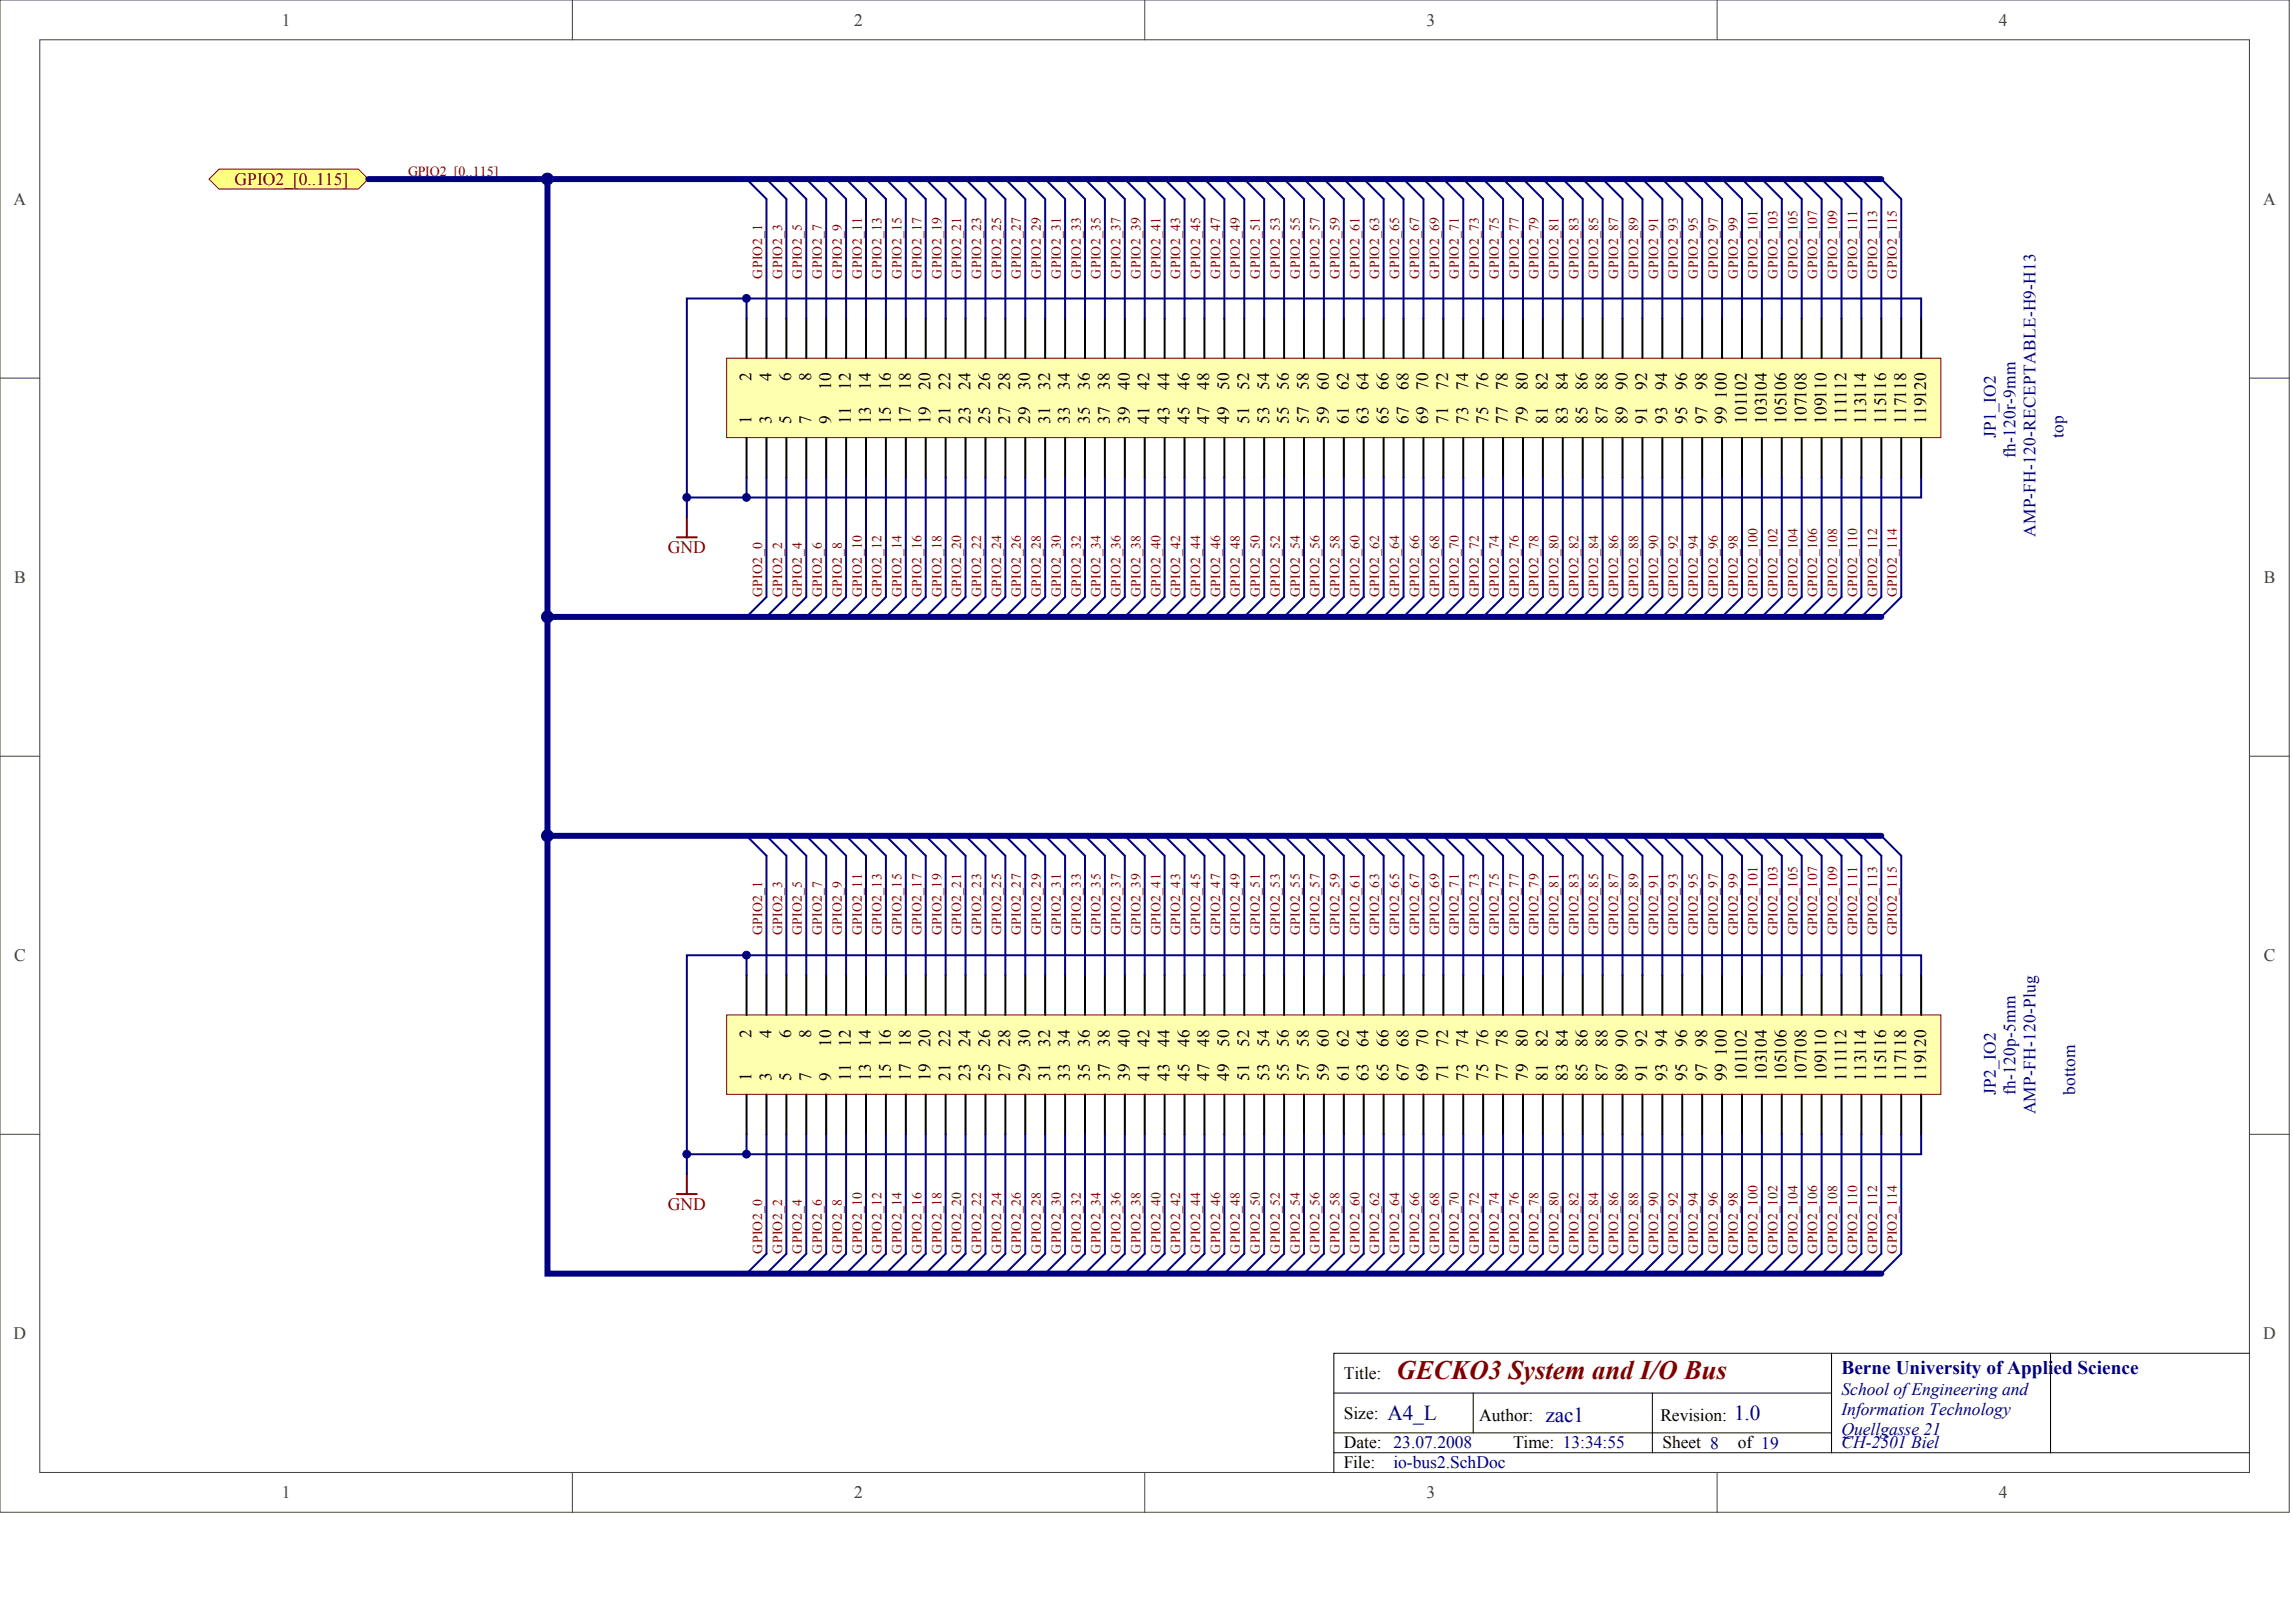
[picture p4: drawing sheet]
<svg xmlns="http://www.w3.org/2000/svg" width="840mm" height="594mm" viewBox="0 0 840 594" stroke-linecap="round" stroke-linejoin="round" font-family="sans-serif">
<defs><g id="words">
<text font-size="9.8" fill="#800000" x="511.4" y="504.6">GECKO3 System and I/O Bus</text>
<g font-size="7.8" fill="#000080">
<text x="508.1" y="519.9">A4_L</text>
<text x="565.9" y="520.5">zac1</text>
<text x="634.9" y="519.9">1.0</text>
</g>
<text font-size="7.1" fill="#000080" x="674.3" y="503.1">Berne University of Applied Science</text>
<g font-size="6.4" fill="#404040">
<text x="103.2" y="9.3">1</text>
<text x="312.8" y="9.3">2</text>
<text x="522.4" y="9.3">3</text>
<text x="732" y="9.3">4</text>
<text x="5" y="74.9">A</text>
<text x="828.7" y="74.9">A</text>
<text x="5.2" y="213.3">B</text>
<text x="828.9" y="213.3">B</text>
<text x="5.2" y="351.7">C</text>
<text x="828.9" y="351.7">C</text>
<text x="5" y="490.1">D</text>
<text x="828.7" y="490.1">D</text>
<text x="103.2" y="548.4">1</text>
<text x="312.8" y="548.4">2</text>
<text x="522.4" y="548.4">3</text>
<text x="732" y="548.4">4</text>
</g>
<g font-size="6.4" fill="#800000">
<text x="85.9" y="67.6">GPIO2_[0..115]</text>
<text x="244.5" y="202.4">GND</text>
<text x="244.5" y="442.8">GND</text>
</g>
<g font-size="6.4">
<text x="492.1" y="504.7">Title:</text>
<text x="492.1" y="519.3">Size:</text>
<text x="541.6" y="520">Author:</text>
<text x="608" y="520">Revision:</text>
<text x="492.1" y="530.2">Date: 23.07.2008</text>
<text x="554" y="530.2">Time: 13:34:55</text>
<text x="608.7" y="530.2">Sheet 8</text>
<text x="636.3" y="530.2">of 19</text>
<text x="492.1" y="537.5">File:</text>
</g>
<g font-size="6.4" fill="#000080">
<text x="674.3" y="510.5">School of Engineering and</text>
<text x="674.3" y="517.8">Information Technology</text>
<text x="674.3" y="525.1">Quellgasse 21</text>
<text x="674.3" y="530.2">CH-2501 Biel</text>
<text x="510.3" y="537.5">io-bus2.SchDoc</text>
</g>
<g font-size="6.3">
<text x="275.1" y="139.5" transform="rotate(-90 275.1 139.5)">2</text>
<text x="282.4" y="139.5" transform="rotate(-90 282.4 139.5)">4</text>
<text x="289.7" y="139.5" transform="rotate(-90 289.7 139.5)">6</text>
<text x="297" y="139.5" transform="rotate(-90 297 139.5)">8</text>
<text x="304.3" y="142.8" transform="rotate(-90 304.3 142.8)">10</text>
<text x="311.6" y="142.8" transform="rotate(-90 311.6 142.8)">12</text>
<text x="318.9" y="142.8" transform="rotate(-90 318.9 142.8)">14</text>
<text x="326.2" y="142.8" transform="rotate(-90 326.2 142.8)">16</text>
<text x="333.5" y="142.8" transform="rotate(-90 333.5 142.8)">18</text>
<text x="340.8" y="142.8" transform="rotate(-90 340.8 142.8)">20</text>
<text x="348" y="142.8" transform="rotate(-90 348 142.8)">22</text>
<text x="355.3" y="142.8" transform="rotate(-90 355.3 142.8)">24</text>
<text x="362.6" y="142.8" transform="rotate(-90 362.6 142.8)">26</text>
<text x="369.9" y="142.8" transform="rotate(-90 369.9 142.8)">28</text>
<text x="377.2" y="142.8" transform="rotate(-90 377.2 142.8)">30</text>
<text x="384.5" y="142.8" transform="rotate(-90 384.5 142.8)">32</text>
<text x="391.8" y="142.8" transform="rotate(-90 391.8 142.8)">34</text>
<text x="399.1" y="142.8" transform="rotate(-90 399.1 142.8)">36</text>
<text x="406.4" y="142.8" transform="rotate(-90 406.4 142.8)">38</text>
<text x="413.6" y="142.8" transform="rotate(-90 413.6 142.8)">40</text>
<text x="420.9" y="142.8" transform="rotate(-90 420.9 142.8)">42</text>
<text x="428.2" y="142.8" transform="rotate(-90 428.2 142.8)">44</text>
<text x="435.5" y="142.8" transform="rotate(-90 435.5 142.8)">46</text>
<text x="442.8" y="142.8" transform="rotate(-90 442.8 142.8)">48</text>
<text x="450.1" y="142.8" transform="rotate(-90 450.1 142.8)">50</text>
<text x="457.4" y="142.8" transform="rotate(-90 457.4 142.8)">52</text>
<text x="464.7" y="142.8" transform="rotate(-90 464.7 142.8)">54</text>
<text x="472" y="142.8" transform="rotate(-90 472 142.8)">56</text>
<text x="479.3" y="142.8" transform="rotate(-90 479.3 142.8)">58</text>
<text x="486.5" y="142.8" transform="rotate(-90 486.5 142.8)">60</text>
<text x="493.8" y="142.8" transform="rotate(-90 493.8 142.8)">62</text>
<text x="501.1" y="142.8" transform="rotate(-90 501.1 142.8)">64</text>
<text x="508.4" y="142.8" transform="rotate(-90 508.4 142.8)">66</text>
<text x="515.7" y="142.8" transform="rotate(-90 515.7 142.8)">68</text>
<text x="523" y="142.8" transform="rotate(-90 523 142.8)">70</text>
<text x="530.3" y="142.8" transform="rotate(-90 530.3 142.8)">72</text>
<text x="537.6" y="142.8" transform="rotate(-90 537.6 142.8)">74</text>
<text x="544.9" y="142.8" transform="rotate(-90 544.9 142.8)">76</text>
<text x="552.2" y="142.8" transform="rotate(-90 552.2 142.8)">78</text>
<text x="559.4" y="142.8" transform="rotate(-90 559.4 142.8)">80</text>
<text x="566.7" y="142.8" transform="rotate(-90 566.7 142.8)">82</text>
<text x="574" y="142.8" transform="rotate(-90 574 142.8)">84</text>
<text x="581.3" y="142.8" transform="rotate(-90 581.3 142.8)">86</text>
<text x="588.6" y="142.8" transform="rotate(-90 588.6 142.8)">88</text>
<text x="595.9" y="142.8" transform="rotate(-90 595.9 142.8)">90</text>
<text x="603.2" y="142.8" transform="rotate(-90 603.2 142.8)">92</text>
<text x="610.5" y="142.8" transform="rotate(-90 610.5 142.8)">94</text>
<text x="617.8" y="142.8" transform="rotate(-90 617.8 142.8)">96</text>
<text x="625" y="142.8" transform="rotate(-90 625 142.8)">98</text>
<text x="632.3" y="146" transform="rotate(-90 632.3 146)">100</text>
<text x="275.1" y="155.2" transform="rotate(-90 275.1 155.2)">1</text>
<text x="282.4" y="155.2" transform="rotate(-90 282.4 155.2)">3</text>
<text x="289.7" y="155.2" transform="rotate(-90 289.7 155.2)">5</text>
<text x="297" y="155.2" transform="rotate(-90 297 155.2)">7</text>
<text x="304.3" y="155.2" transform="rotate(-90 304.3 155.2)">9</text>
<text x="311.6" y="155.2" transform="rotate(-90 311.6 155.2)">11</text>
<text x="318.9" y="155.2" transform="rotate(-90 318.9 155.2)">13</text>
<text x="326.2" y="155.2" transform="rotate(-90 326.2 155.2)">15</text>
<text x="333.5" y="155.2" transform="rotate(-90 333.5 155.2)">17</text>
<text x="340.8" y="155.2" transform="rotate(-90 340.8 155.2)">19</text>
<text x="348" y="155.2" transform="rotate(-90 348 155.2)">21</text>
<text x="355.3" y="155.2" transform="rotate(-90 355.3 155.2)">23</text>
<text x="362.6" y="155.2" transform="rotate(-90 362.6 155.2)">25</text>
<text x="369.9" y="155.2" transform="rotate(-90 369.9 155.2)">27</text>
<text x="377.2" y="155.2" transform="rotate(-90 377.2 155.2)">29</text>
<text x="384.5" y="155.2" transform="rotate(-90 384.5 155.2)">31</text>
<text x="391.8" y="155.2" transform="rotate(-90 391.8 155.2)">33</text>
<text x="399.1" y="155.2" transform="rotate(-90 399.1 155.2)">35</text>
<text x="406.4" y="155.2" transform="rotate(-90 406.4 155.2)">37</text>
<text x="413.6" y="155.2" transform="rotate(-90 413.6 155.2)">39</text>
<text x="420.9" y="155.2" transform="rotate(-90 420.9 155.2)">41</text>
<text x="428.2" y="155.2" transform="rotate(-90 428.2 155.2)">43</text>
<text x="435.5" y="155.2" transform="rotate(-90 435.5 155.2)">45</text>
<text x="442.8" y="155.2" transform="rotate(-90 442.8 155.2)">47</text>
<text x="450.1" y="155.2" transform="rotate(-90 450.1 155.2)">49</text>
<text x="457.4" y="155.2" transform="rotate(-90 457.4 155.2)">51</text>
<text x="464.7" y="155.2" transform="rotate(-90 464.7 155.2)">53</text>
<text x="472" y="155.2" transform="rotate(-90 472 155.2)">55</text>
<text x="479.3" y="155.2" transform="rotate(-90 479.3 155.2)">57</text>
<text x="486.5" y="155.2" transform="rotate(-90 486.5 155.2)">59</text>
<text x="493.8" y="155.2" transform="rotate(-90 493.8 155.2)">61</text>
<text x="501.1" y="155.2" transform="rotate(-90 501.1 155.2)">63</text>
<text x="508.4" y="155.2" transform="rotate(-90 508.4 155.2)">65</text>
<text x="515.7" y="155.2" transform="rotate(-90 515.7 155.2)">67</text>
<text x="523" y="155.2" transform="rotate(-90 523 155.2)">69</text>
<text x="530.3" y="155.2" transform="rotate(-90 530.3 155.2)">71</text>
<text x="537.6" y="155.2" transform="rotate(-90 537.6 155.2)">73</text>
<text x="544.9" y="155.2" transform="rotate(-90 544.9 155.2)">75</text>
<text x="552.2" y="155.2" transform="rotate(-90 552.2 155.2)">77</text>
<text x="559.4" y="155.2" transform="rotate(-90 559.4 155.2)">79</text>
<text x="566.7" y="155.2" transform="rotate(-90 566.7 155.2)">81</text>
<text x="574" y="155.2" transform="rotate(-90 574 155.2)">83</text>
<text x="581.3" y="155.2" transform="rotate(-90 581.3 155.2)">85</text>
<text x="588.6" y="155.2" transform="rotate(-90 588.6 155.2)">87</text>
<text x="595.9" y="155.2" transform="rotate(-90 595.9 155.2)">89</text>
<text x="603.2" y="155.2" transform="rotate(-90 603.2 155.2)">91</text>
<text x="610.5" y="155.2" transform="rotate(-90 610.5 155.2)">93</text>
<text x="617.8" y="155.2" transform="rotate(-90 617.8 155.2)">95</text>
<text x="625" y="155.2" transform="rotate(-90 625 155.2)">97</text>
<text x="632.3" y="155.2" transform="rotate(-90 632.3 155.2)">99</text>
<text x="639.6" y="155.2" transform="rotate(-90 639.6 155.2)">101102</text>
<text x="646.9" y="155.2" transform="rotate(-90 646.9 155.2)">103104</text>
<text x="654.2" y="155.2" transform="rotate(-90 654.2 155.2)">105106</text>
<text x="661.5" y="155.2" transform="rotate(-90 661.5 155.2)">107108</text>
<text x="668.8" y="155.2" transform="rotate(-90 668.8 155.2)">109110</text>
<text x="676.1" y="155.2" transform="rotate(-90 676.1 155.2)">111112</text>
<text x="683.4" y="155.2" transform="rotate(-90 683.4 155.2)">113114</text>
<text x="690.7" y="155.2" transform="rotate(-90 690.7 155.2)">115116</text>
<text x="697.9" y="155.2" transform="rotate(-90 697.9 155.2)">117118</text>
<text x="705.2" y="155.2" transform="rotate(-90 705.2 155.2)">119120</text>
<text x="275.1" y="379.9" transform="rotate(-90 275.1 379.9)">2</text>
<text x="282.4" y="379.9" transform="rotate(-90 282.4 379.9)">4</text>
<text x="289.7" y="379.9" transform="rotate(-90 289.7 379.9)">6</text>
<text x="297" y="379.9" transform="rotate(-90 297 379.9)">8</text>
<text x="304.3" y="383.2" transform="rotate(-90 304.3 383.2)">10</text>
<text x="311.6" y="383.2" transform="rotate(-90 311.6 383.2)">12</text>
<text x="318.9" y="383.2" transform="rotate(-90 318.9 383.2)">14</text>
<text x="326.2" y="383.2" transform="rotate(-90 326.2 383.2)">16</text>
<text x="333.5" y="383.2" transform="rotate(-90 333.5 383.2)">18</text>
<text x="340.8" y="383.2" transform="rotate(-90 340.8 383.2)">20</text>
<text x="348" y="383.2" transform="rotate(-90 348 383.2)">22</text>
<text x="355.3" y="383.2" transform="rotate(-90 355.3 383.2)">24</text>
<text x="362.6" y="383.2" transform="rotate(-90 362.6 383.2)">26</text>
<text x="369.9" y="383.2" transform="rotate(-90 369.9 383.2)">28</text>
<text x="377.2" y="383.2" transform="rotate(-90 377.2 383.2)">30</text>
<text x="384.5" y="383.2" transform="rotate(-90 384.5 383.2)">32</text>
<text x="391.8" y="383.2" transform="rotate(-90 391.8 383.2)">34</text>
<text x="399.1" y="383.2" transform="rotate(-90 399.1 383.2)">36</text>
<text x="406.4" y="383.2" transform="rotate(-90 406.4 383.2)">38</text>
<text x="413.6" y="383.2" transform="rotate(-90 413.6 383.2)">40</text>
<text x="420.9" y="383.2" transform="rotate(-90 420.9 383.2)">42</text>
<text x="428.2" y="383.2" transform="rotate(-90 428.2 383.2)">44</text>
<text x="435.5" y="383.2" transform="rotate(-90 435.5 383.2)">46</text>
<text x="442.8" y="383.2" transform="rotate(-90 442.8 383.2)">48</text>
<text x="450.1" y="383.2" transform="rotate(-90 450.1 383.2)">50</text>
<text x="457.4" y="383.2" transform="rotate(-90 457.4 383.2)">52</text>
<text x="464.7" y="383.2" transform="rotate(-90 464.7 383.2)">54</text>
<text x="472" y="383.2" transform="rotate(-90 472 383.2)">56</text>
<text x="479.3" y="383.2" transform="rotate(-90 479.3 383.2)">58</text>
<text x="486.5" y="383.2" transform="rotate(-90 486.5 383.2)">60</text>
<text x="493.8" y="383.2" transform="rotate(-90 493.8 383.2)">62</text>
<text x="501.1" y="383.2" transform="rotate(-90 501.1 383.2)">64</text>
<text x="508.4" y="383.2" transform="rotate(-90 508.4 383.2)">66</text>
<text x="515.7" y="383.2" transform="rotate(-90 515.7 383.2)">68</text>
<text x="523" y="383.2" transform="rotate(-90 523 383.2)">70</text>
<text x="530.3" y="383.2" transform="rotate(-90 530.3 383.2)">72</text>
<text x="537.6" y="383.2" transform="rotate(-90 537.6 383.2)">74</text>
<text x="544.9" y="383.2" transform="rotate(-90 544.9 383.2)">76</text>
<text x="552.2" y="383.2" transform="rotate(-90 552.2 383.2)">78</text>
<text x="559.4" y="383.2" transform="rotate(-90 559.4 383.2)">80</text>
<text x="566.7" y="383.2" transform="rotate(-90 566.7 383.2)">82</text>
<text x="574" y="383.2" transform="rotate(-90 574 383.2)">84</text>
<text x="581.3" y="383.2" transform="rotate(-90 581.3 383.2)">86</text>
<text x="588.6" y="383.2" transform="rotate(-90 588.6 383.2)">88</text>
<text x="595.9" y="383.2" transform="rotate(-90 595.9 383.2)">90</text>
<text x="603.2" y="383.2" transform="rotate(-90 603.2 383.2)">92</text>
<text x="610.5" y="383.2" transform="rotate(-90 610.5 383.2)">94</text>
<text x="617.8" y="383.2" transform="rotate(-90 617.8 383.2)">96</text>
<text x="625" y="383.2" transform="rotate(-90 625 383.2)">98</text>
<text x="632.3" y="386.4" transform="rotate(-90 632.3 386.4)">100</text>
<text x="275.1" y="395.5" transform="rotate(-90 275.1 395.5)">1</text>
<text x="282.4" y="395.5" transform="rotate(-90 282.4 395.5)">3</text>
<text x="289.7" y="395.5" transform="rotate(-90 289.7 395.5)">5</text>
<text x="297" y="395.5" transform="rotate(-90 297 395.5)">7</text>
<text x="304.3" y="395.5" transform="rotate(-90 304.3 395.5)">9</text>
<text x="311.6" y="395.5" transform="rotate(-90 311.6 395.5)">11</text>
<text x="318.9" y="395.5" transform="rotate(-90 318.9 395.5)">13</text>
<text x="326.2" y="395.5" transform="rotate(-90 326.2 395.5)">15</text>
<text x="333.5" y="395.5" transform="rotate(-90 333.5 395.5)">17</text>
<text x="340.8" y="395.5" transform="rotate(-90 340.8 395.5)">19</text>
<text x="348" y="395.5" transform="rotate(-90 348 395.5)">21</text>
<text x="355.3" y="395.5" transform="rotate(-90 355.3 395.5)">23</text>
<text x="362.6" y="395.5" transform="rotate(-90 362.6 395.5)">25</text>
<text x="369.9" y="395.5" transform="rotate(-90 369.9 395.5)">27</text>
<text x="377.2" y="395.5" transform="rotate(-90 377.2 395.5)">29</text>
<text x="384.5" y="395.5" transform="rotate(-90 384.5 395.5)">31</text>
<text x="391.8" y="395.5" transform="rotate(-90 391.8 395.5)">33</text>
<text x="399.1" y="395.5" transform="rotate(-90 399.1 395.5)">35</text>
<text x="406.4" y="395.5" transform="rotate(-90 406.4 395.5)">37</text>
<text x="413.6" y="395.5" transform="rotate(-90 413.6 395.5)">39</text>
<text x="420.9" y="395.5" transform="rotate(-90 420.9 395.5)">41</text>
<text x="428.2" y="395.5" transform="rotate(-90 428.2 395.5)">43</text>
<text x="435.5" y="395.5" transform="rotate(-90 435.5 395.5)">45</text>
<text x="442.8" y="395.5" transform="rotate(-90 442.8 395.5)">47</text>
<text x="450.1" y="395.5" transform="rotate(-90 450.1 395.5)">49</text>
<text x="457.4" y="395.5" transform="rotate(-90 457.4 395.5)">51</text>
<text x="464.7" y="395.5" transform="rotate(-90 464.7 395.5)">53</text>
<text x="472" y="395.5" transform="rotate(-90 472 395.5)">55</text>
<text x="479.3" y="395.5" transform="rotate(-90 479.3 395.5)">57</text>
<text x="486.5" y="395.5" transform="rotate(-90 486.5 395.5)">59</text>
<text x="493.8" y="395.5" transform="rotate(-90 493.8 395.5)">61</text>
<text x="501.1" y="395.5" transform="rotate(-90 501.1 395.5)">63</text>
<text x="508.4" y="395.5" transform="rotate(-90 508.4 395.5)">65</text>
<text x="515.7" y="395.5" transform="rotate(-90 515.7 395.5)">67</text>
<text x="523" y="395.5" transform="rotate(-90 523 395.5)">69</text>
<text x="530.3" y="395.5" transform="rotate(-90 530.3 395.5)">71</text>
<text x="537.6" y="395.5" transform="rotate(-90 537.6 395.5)">73</text>
<text x="544.9" y="395.5" transform="rotate(-90 544.9 395.5)">75</text>
<text x="552.2" y="395.5" transform="rotate(-90 552.2 395.5)">77</text>
<text x="559.4" y="395.5" transform="rotate(-90 559.4 395.5)">79</text>
<text x="566.7" y="395.5" transform="rotate(-90 566.7 395.5)">81</text>
<text x="574" y="395.5" transform="rotate(-90 574 395.5)">83</text>
<text x="581.3" y="395.5" transform="rotate(-90 581.3 395.5)">85</text>
<text x="588.6" y="395.5" transform="rotate(-90 588.6 395.5)">87</text>
<text x="595.9" y="395.5" transform="rotate(-90 595.9 395.5)">89</text>
<text x="603.2" y="395.5" transform="rotate(-90 603.2 395.5)">91</text>
<text x="610.5" y="395.5" transform="rotate(-90 610.5 395.5)">93</text>
<text x="617.8" y="395.5" transform="rotate(-90 617.8 395.5)">95</text>
<text x="625" y="395.5" transform="rotate(-90 625 395.5)">97</text>
<text x="632.3" y="395.5" transform="rotate(-90 632.3 395.5)">99</text>
<text x="639.6" y="395.5" transform="rotate(-90 639.6 395.5)">101102</text>
<text x="646.9" y="395.5" transform="rotate(-90 646.9 395.5)">103104</text>
<text x="654.2" y="395.5" transform="rotate(-90 654.2 395.5)">105106</text>
<text x="661.5" y="395.5" transform="rotate(-90 661.5 395.5)">107108</text>
<text x="668.8" y="395.5" transform="rotate(-90 668.8 395.5)">109110</text>
<text x="676.1" y="395.5" transform="rotate(-90 676.1 395.5)">111112</text>
<text x="683.4" y="395.5" transform="rotate(-90 683.4 395.5)">113114</text>
<text x="690.7" y="395.5" transform="rotate(-90 690.7 395.5)">115116</text>
<text x="697.9" y="395.5" transform="rotate(-90 697.9 395.5)">117118</text>
<text x="705.2" y="395.5" transform="rotate(-90 705.2 395.5)">119120</text>
</g>
<g font-size="6.3" fill="#000080">
<text x="730.7" y="160.3" transform="rotate(-90 730.7 160.3)">JP1_IO2</text>
<text x="755.5" y="160.3" transform="rotate(-90 755.5 160.3)">top</text>
<text x="738" y="167.5" transform="rotate(-90 738 167.5)">fh-120r-9mm</text>
<text x="745.3" y="196.7" transform="rotate(-90 745.3 196.7)">AMP-FH-120-RECEPTABLE-H9-H13</text>
<text x="730.7" y="400.6" transform="rotate(-90 730.7 400.6)">JP2_IO2</text>
<text x="738" y="400.6" transform="rotate(-90 738 400.6)">fh-120p-5mm</text>
<text x="759.9" y="400.6" transform="rotate(-90 759.9 400.6)">bottom</text>
<text x="745.3" y="407.9" transform="rotate(-90 745.3 407.9)">AMP-FH-120-Plug</text>
</g>
<text font-size="5.1" fill="#800000" x="149.4" y="64.3">GPIO2_[0..115]</text>
<g font-size="5" fill="#800000">
<text x="279.1" y="102" transform="rotate(-90 279.1 102)">GPIO2_1</text>
<text x="286.4" y="102" transform="rotate(-90 286.4 102)">GPIO2_3</text>
<text x="293.7" y="102" transform="rotate(-90 293.7 102)">GPIO2_5</text>
<text x="300.9" y="102" transform="rotate(-90 300.9 102)">GPIO2_7</text>
<text x="308.2" y="102" transform="rotate(-90 308.2 102)">GPIO2_9</text>
<text x="315.5" y="102" transform="rotate(-90 315.5 102)">GPIO2_11</text>
<text x="322.8" y="102" transform="rotate(-90 322.8 102)">GPIO2_13</text>
<text x="330.1" y="102" transform="rotate(-90 330.1 102)">GPIO2_15</text>
<text x="337.4" y="102" transform="rotate(-90 337.4 102)">GPIO2_17</text>
<text x="344.7" y="102" transform="rotate(-90 344.7 102)">GPIO2_19</text>
<text x="352" y="102" transform="rotate(-90 352 102)">GPIO2_21</text>
<text x="359.3" y="102" transform="rotate(-90 359.3 102)">GPIO2_23</text>
<text x="366.6" y="102" transform="rotate(-90 366.6 102)">GPIO2_25</text>
<text x="373.8" y="102" transform="rotate(-90 373.8 102)">GPIO2_27</text>
<text x="381.1" y="102" transform="rotate(-90 381.1 102)">GPIO2_29</text>
<text x="388.4" y="102" transform="rotate(-90 388.4 102)">GPIO2_31</text>
<text x="395.7" y="102" transform="rotate(-90 395.7 102)">GPIO2_33</text>
<text x="403" y="102" transform="rotate(-90 403 102)">GPIO2_35</text>
<text x="410.3" y="102" transform="rotate(-90 410.3 102)">GPIO2_37</text>
<text x="417.6" y="102" transform="rotate(-90 417.6 102)">GPIO2_39</text>
<text x="424.9" y="102" transform="rotate(-90 424.9 102)">GPIO2_41</text>
<text x="432.2" y="102" transform="rotate(-90 432.2 102)">GPIO2_43</text>
<text x="439.5" y="102" transform="rotate(-90 439.5 102)">GPIO2_45</text>
<text x="446.7" y="102" transform="rotate(-90 446.7 102)">GPIO2_47</text>
<text x="454" y="102" transform="rotate(-90 454 102)">GPIO2_49</text>
<text x="461.3" y="102" transform="rotate(-90 461.3 102)">GPIO2_51</text>
<text x="468.6" y="102" transform="rotate(-90 468.6 102)">GPIO2_53</text>
<text x="475.9" y="102" transform="rotate(-90 475.9 102)">GPIO2_55</text>
<text x="483.2" y="102" transform="rotate(-90 483.2 102)">GPIO2_57</text>
<text x="490.5" y="102" transform="rotate(-90 490.5 102)">GPIO2_59</text>
<text x="497.8" y="102" transform="rotate(-90 497.8 102)">GPIO2_61</text>
<text x="505.1" y="102" transform="rotate(-90 505.1 102)">GPIO2_63</text>
<text x="512.3" y="102" transform="rotate(-90 512.3 102)">GPIO2_65</text>
<text x="519.6" y="102" transform="rotate(-90 519.6 102)">GPIO2_67</text>
<text x="526.9" y="102" transform="rotate(-90 526.9 102)">GPIO2_69</text>
<text x="534.2" y="102" transform="rotate(-90 534.2 102)">GPIO2_71</text>
<text x="541.5" y="102" transform="rotate(-90 541.5 102)">GPIO2_73</text>
<text x="548.8" y="102" transform="rotate(-90 548.8 102)">GPIO2_75</text>
<text x="556.1" y="102" transform="rotate(-90 556.1 102)">GPIO2_77</text>
<text x="563.4" y="102" transform="rotate(-90 563.4 102)">GPIO2_79</text>
<text x="570.7" y="102" transform="rotate(-90 570.7 102)">GPIO2_81</text>
<text x="578" y="102" transform="rotate(-90 578 102)">GPIO2_83</text>
<text x="585.2" y="102" transform="rotate(-90 585.2 102)">GPIO2_85</text>
<text x="592.5" y="102" transform="rotate(-90 592.5 102)">GPIO2_87</text>
<text x="599.8" y="102" transform="rotate(-90 599.8 102)">GPIO2_89</text>
<text x="607.1" y="102" transform="rotate(-90 607.1 102)">GPIO2_91</text>
<text x="614.4" y="102" transform="rotate(-90 614.4 102)">GPIO2_93</text>
<text x="621.7" y="102" transform="rotate(-90 621.7 102)">GPIO2_95</text>
<text x="629" y="102" transform="rotate(-90 629 102)">GPIO2_97</text>
<text x="636.3" y="102" transform="rotate(-90 636.3 102)">GPIO2_99</text>
<text x="643.6" y="102" transform="rotate(-90 643.6 102)">GPIO2_101</text>
<text x="650.9" y="102" transform="rotate(-90 650.9 102)">GPIO2_103</text>
<text x="658.1" y="102" transform="rotate(-90 658.1 102)">GPIO2_105</text>
<text x="665.4" y="102" transform="rotate(-90 665.4 102)">GPIO2_107</text>
<text x="672.7" y="102" transform="rotate(-90 672.7 102)">GPIO2_109</text>
<text x="680" y="102" transform="rotate(-90 680 102)">GPIO2_111</text>
<text x="687.3" y="102" transform="rotate(-90 687.3 102)">GPIO2_113</text>
<text x="694.6" y="102" transform="rotate(-90 694.6 102)">GPIO2_115</text>
<text x="279.1" y="218.5" transform="rotate(-90 279.1 218.5)">GPIO2_0</text>
<text x="286.4" y="218.5" transform="rotate(-90 286.4 218.5)">GPIO2_2</text>
<text x="293.7" y="218.5" transform="rotate(-90 293.7 218.5)">GPIO2_4</text>
<text x="300.9" y="218.5" transform="rotate(-90 300.9 218.5)">GPIO2_6</text>
<text x="308.2" y="218.5" transform="rotate(-90 308.2 218.5)">GPIO2_8</text>
<text x="315.5" y="218.5" transform="rotate(-90 315.5 218.5)">GPIO2_10</text>
<text x="322.8" y="218.5" transform="rotate(-90 322.8 218.5)">GPIO2_12</text>
<text x="330.1" y="218.5" transform="rotate(-90 330.1 218.5)">GPIO2_14</text>
<text x="337.4" y="218.5" transform="rotate(-90 337.4 218.5)">GPIO2_16</text>
<text x="344.7" y="218.5" transform="rotate(-90 344.7 218.5)">GPIO2_18</text>
<text x="352" y="218.5" transform="rotate(-90 352 218.5)">GPIO2_20</text>
<text x="359.3" y="218.5" transform="rotate(-90 359.3 218.5)">GPIO2_22</text>
<text x="366.6" y="218.5" transform="rotate(-90 366.6 218.5)">GPIO2_24</text>
<text x="373.8" y="218.5" transform="rotate(-90 373.8 218.5)">GPIO2_26</text>
<text x="381.1" y="218.5" transform="rotate(-90 381.1 218.5)">GPIO2_28</text>
<text x="388.4" y="218.5" transform="rotate(-90 388.4 218.5)">GPIO2_30</text>
<text x="395.7" y="218.5" transform="rotate(-90 395.7 218.5)">GPIO2_32</text>
<text x="403" y="218.5" transform="rotate(-90 403 218.5)">GPIO2_34</text>
<text x="410.3" y="218.5" transform="rotate(-90 410.3 218.5)">GPIO2_36</text>
<text x="417.6" y="218.5" transform="rotate(-90 417.6 218.5)">GPIO2_38</text>
<text x="424.9" y="218.5" transform="rotate(-90 424.9 218.5)">GPIO2_40</text>
<text x="432.2" y="218.5" transform="rotate(-90 432.2 218.5)">GPIO2_42</text>
<text x="439.5" y="218.5" transform="rotate(-90 439.5 218.5)">GPIO2_44</text>
<text x="446.7" y="218.5" transform="rotate(-90 446.7 218.5)">GPIO2_46</text>
<text x="454" y="218.5" transform="rotate(-90 454 218.5)">GPIO2_48</text>
<text x="461.3" y="218.5" transform="rotate(-90 461.3 218.5)">GPIO2_50</text>
<text x="468.6" y="218.5" transform="rotate(-90 468.6 218.5)">GPIO2_52</text>
<text x="475.9" y="218.5" transform="rotate(-90 475.9 218.5)">GPIO2_54</text>
<text x="483.2" y="218.5" transform="rotate(-90 483.2 218.5)">GPIO2_56</text>
<text x="490.5" y="218.5" transform="rotate(-90 490.5 218.5)">GPIO2_58</text>
<text x="497.8" y="218.5" transform="rotate(-90 497.8 218.5)">GPIO2_60</text>
<text x="505.1" y="218.5" transform="rotate(-90 505.1 218.5)">GPIO2_62</text>
<text x="512.3" y="218.5" transform="rotate(-90 512.3 218.5)">GPIO2_64</text>
<text x="519.6" y="218.5" transform="rotate(-90 519.6 218.5)">GPIO2_66</text>
<text x="526.9" y="218.5" transform="rotate(-90 526.9 218.5)">GPIO2_68</text>
<text x="534.2" y="218.5" transform="rotate(-90 534.2 218.5)">GPIO2_70</text>
<text x="541.5" y="218.5" transform="rotate(-90 541.5 218.5)">GPIO2_72</text>
<text x="548.8" y="218.5" transform="rotate(-90 548.8 218.5)">GPIO2_74</text>
<text x="556.1" y="218.5" transform="rotate(-90 556.1 218.5)">GPIO2_76</text>
<text x="563.4" y="218.5" transform="rotate(-90 563.4 218.5)">GPIO2_78</text>
<text x="570.7" y="218.5" transform="rotate(-90 570.7 218.5)">GPIO2_80</text>
<text x="578" y="218.5" transform="rotate(-90 578 218.5)">GPIO2_82</text>
<text x="585.2" y="218.5" transform="rotate(-90 585.2 218.5)">GPIO2_84</text>
<text x="592.5" y="218.5" transform="rotate(-90 592.5 218.5)">GPIO2_86</text>
<text x="599.8" y="218.5" transform="rotate(-90 599.8 218.5)">GPIO2_88</text>
<text x="607.1" y="218.5" transform="rotate(-90 607.1 218.5)">GPIO2_90</text>
<text x="614.4" y="218.5" transform="rotate(-90 614.4 218.5)">GPIO2_92</text>
<text x="621.7" y="218.5" transform="rotate(-90 621.7 218.5)">GPIO2_94</text>
<text x="629" y="218.5" transform="rotate(-90 629 218.5)">GPIO2_96</text>
<text x="636.3" y="218.5" transform="rotate(-90 636.3 218.5)">GPIO2_98</text>
<text x="643.6" y="218.5" transform="rotate(-90 643.6 218.5)">GPIO2_100</text>
<text x="650.9" y="218.5" transform="rotate(-90 650.9 218.5)">GPIO2_102</text>
<text x="658.1" y="218.5" transform="rotate(-90 658.1 218.5)">GPIO2_104</text>
<text x="665.4" y="218.5" transform="rotate(-90 665.4 218.5)">GPIO2_106</text>
<text x="672.7" y="218.5" transform="rotate(-90 672.7 218.5)">GPIO2_108</text>
<text x="680" y="218.5" transform="rotate(-90 680 218.5)">GPIO2_110</text>
<text x="687.3" y="218.5" transform="rotate(-90 687.3 218.5)">GPIO2_112</text>
<text x="694.6" y="218.5" transform="rotate(-90 694.6 218.5)">GPIO2_114</text>
<text x="279.1" y="342.4" transform="rotate(-90 279.1 342.4)">GPIO2_1</text>
<text x="286.4" y="342.4" transform="rotate(-90 286.4 342.4)">GPIO2_3</text>
<text x="293.7" y="342.4" transform="rotate(-90 293.7 342.4)">GPIO2_5</text>
<text x="300.9" y="342.4" transform="rotate(-90 300.9 342.4)">GPIO2_7</text>
<text x="308.2" y="342.4" transform="rotate(-90 308.2 342.4)">GPIO2_9</text>
<text x="315.5" y="342.4" transform="rotate(-90 315.5 342.4)">GPIO2_11</text>
<text x="322.8" y="342.4" transform="rotate(-90 322.8 342.4)">GPIO2_13</text>
<text x="330.1" y="342.4" transform="rotate(-90 330.1 342.4)">GPIO2_15</text>
<text x="337.4" y="342.4" transform="rotate(-90 337.4 342.4)">GPIO2_17</text>
<text x="344.7" y="342.4" transform="rotate(-90 344.7 342.4)">GPIO2_19</text>
<text x="352" y="342.4" transform="rotate(-90 352 342.4)">GPIO2_21</text>
<text x="359.3" y="342.4" transform="rotate(-90 359.3 342.4)">GPIO2_23</text>
<text x="366.6" y="342.4" transform="rotate(-90 366.6 342.4)">GPIO2_25</text>
<text x="373.8" y="342.4" transform="rotate(-90 373.8 342.4)">GPIO2_27</text>
<text x="381.1" y="342.4" transform="rotate(-90 381.1 342.4)">GPIO2_29</text>
<text x="388.4" y="342.4" transform="rotate(-90 388.4 342.4)">GPIO2_31</text>
<text x="395.7" y="342.4" transform="rotate(-90 395.7 342.4)">GPIO2_33</text>
<text x="403" y="342.4" transform="rotate(-90 403 342.4)">GPIO2_35</text>
<text x="410.3" y="342.4" transform="rotate(-90 410.3 342.4)">GPIO2_37</text>
<text x="417.6" y="342.4" transform="rotate(-90 417.6 342.4)">GPIO2_39</text>
<text x="424.9" y="342.4" transform="rotate(-90 424.9 342.4)">GPIO2_41</text>
<text x="432.2" y="342.4" transform="rotate(-90 432.2 342.4)">GPIO2_43</text>
<text x="439.5" y="342.4" transform="rotate(-90 439.5 342.4)">GPIO2_45</text>
<text x="446.7" y="342.4" transform="rotate(-90 446.7 342.4)">GPIO2_47</text>
<text x="454" y="342.4" transform="rotate(-90 454 342.4)">GPIO2_49</text>
<text x="461.3" y="342.4" transform="rotate(-90 461.3 342.4)">GPIO2_51</text>
<text x="468.6" y="342.4" transform="rotate(-90 468.6 342.4)">GPIO2_53</text>
<text x="475.9" y="342.4" transform="rotate(-90 475.9 342.4)">GPIO2_55</text>
<text x="483.2" y="342.4" transform="rotate(-90 483.2 342.4)">GPIO2_57</text>
<text x="490.5" y="342.4" transform="rotate(-90 490.5 342.4)">GPIO2_59</text>
<text x="497.8" y="342.4" transform="rotate(-90 497.8 342.4)">GPIO2_61</text>
<text x="505.1" y="342.4" transform="rotate(-90 505.1 342.4)">GPIO2_63</text>
<text x="512.3" y="342.4" transform="rotate(-90 512.3 342.4)">GPIO2_65</text>
<text x="519.6" y="342.4" transform="rotate(-90 519.6 342.4)">GPIO2_67</text>
<text x="526.9" y="342.4" transform="rotate(-90 526.9 342.4)">GPIO2_69</text>
<text x="534.2" y="342.4" transform="rotate(-90 534.2 342.4)">GPIO2_71</text>
<text x="541.5" y="342.4" transform="rotate(-90 541.5 342.4)">GPIO2_73</text>
<text x="548.8" y="342.4" transform="rotate(-90 548.8 342.4)">GPIO2_75</text>
<text x="556.1" y="342.4" transform="rotate(-90 556.1 342.4)">GPIO2_77</text>
<text x="563.4" y="342.4" transform="rotate(-90 563.4 342.4)">GPIO2_79</text>
<text x="570.7" y="342.4" transform="rotate(-90 570.7 342.4)">GPIO2_81</text>
<text x="578" y="342.4" transform="rotate(-90 578 342.4)">GPIO2_83</text>
<text x="585.2" y="342.4" transform="rotate(-90 585.2 342.4)">GPIO2_85</text>
<text x="592.5" y="342.4" transform="rotate(-90 592.5 342.4)">GPIO2_87</text>
<text x="599.8" y="342.4" transform="rotate(-90 599.8 342.4)">GPIO2_89</text>
<text x="607.1" y="342.4" transform="rotate(-90 607.1 342.4)">GPIO2_91</text>
<text x="614.4" y="342.4" transform="rotate(-90 614.4 342.4)">GPIO2_93</text>
<text x="621.7" y="342.4" transform="rotate(-90 621.7 342.4)">GPIO2_95</text>
<text x="629" y="342.4" transform="rotate(-90 629 342.4)">GPIO2_97</text>
<text x="636.3" y="342.4" transform="rotate(-90 636.3 342.4)">GPIO2_99</text>
<text x="643.6" y="342.4" transform="rotate(-90 643.6 342.4)">GPIO2_101</text>
<text x="650.9" y="342.4" transform="rotate(-90 650.9 342.4)">GPIO2_103</text>
<text x="658.1" y="342.4" transform="rotate(-90 658.1 342.4)">GPIO2_105</text>
<text x="665.4" y="342.4" transform="rotate(-90 665.4 342.4)">GPIO2_107</text>
<text x="672.7" y="342.4" transform="rotate(-90 672.7 342.4)">GPIO2_109</text>
<text x="680" y="342.4" transform="rotate(-90 680 342.4)">GPIO2_111</text>
<text x="687.3" y="342.4" transform="rotate(-90 687.3 342.4)">GPIO2_113</text>
<text x="694.6" y="342.4" transform="rotate(-90 694.6 342.4)">GPIO2_115</text>
<text x="279.1" y="458.9" transform="rotate(-90 279.1 458.9)">GPIO2_0</text>
<text x="286.4" y="458.9" transform="rotate(-90 286.4 458.9)">GPIO2_2</text>
<text x="293.7" y="458.9" transform="rotate(-90 293.7 458.9)">GPIO2_4</text>
<text x="300.9" y="458.9" transform="rotate(-90 300.9 458.9)">GPIO2_6</text>
<text x="308.2" y="458.9" transform="rotate(-90 308.2 458.9)">GPIO2_8</text>
<text x="315.5" y="458.9" transform="rotate(-90 315.5 458.9)">GPIO2_10</text>
<text x="322.8" y="458.9" transform="rotate(-90 322.8 458.9)">GPIO2_12</text>
<text x="330.1" y="458.9" transform="rotate(-90 330.1 458.9)">GPIO2_14</text>
<text x="337.4" y="458.9" transform="rotate(-90 337.4 458.9)">GPIO2_16</text>
<text x="344.7" y="458.9" transform="rotate(-90 344.7 458.9)">GPIO2_18</text>
<text x="352" y="458.9" transform="rotate(-90 352 458.9)">GPIO2_20</text>
<text x="359.3" y="458.9" transform="rotate(-90 359.3 458.9)">GPIO2_22</text>
<text x="366.6" y="458.9" transform="rotate(-90 366.6 458.9)">GPIO2_24</text>
<text x="373.8" y="458.9" transform="rotate(-90 373.8 458.9)">GPIO2_26</text>
<text x="381.1" y="458.9" transform="rotate(-90 381.1 458.9)">GPIO2_28</text>
<text x="388.4" y="458.9" transform="rotate(-90 388.4 458.9)">GPIO2_30</text>
<text x="395.7" y="458.9" transform="rotate(-90 395.7 458.9)">GPIO2_32</text>
<text x="403" y="458.9" transform="rotate(-90 403 458.9)">GPIO2_34</text>
<text x="410.3" y="458.9" transform="rotate(-90 410.3 458.9)">GPIO2_36</text>
<text x="417.6" y="458.9" transform="rotate(-90 417.6 458.9)">GPIO2_38</text>
<text x="424.9" y="458.9" transform="rotate(-90 424.9 458.9)">GPIO2_40</text>
<text x="432.2" y="458.9" transform="rotate(-90 432.2 458.9)">GPIO2_42</text>
<text x="439.5" y="458.9" transform="rotate(-90 439.5 458.9)">GPIO2_44</text>
<text x="446.7" y="458.9" transform="rotate(-90 446.7 458.9)">GPIO2_46</text>
<text x="454" y="458.9" transform="rotate(-90 454 458.9)">GPIO2_48</text>
<text x="461.3" y="458.9" transform="rotate(-90 461.3 458.9)">GPIO2_50</text>
<text x="468.6" y="458.9" transform="rotate(-90 468.6 458.9)">GPIO2_52</text>
<text x="475.9" y="458.9" transform="rotate(-90 475.9 458.9)">GPIO2_54</text>
<text x="483.2" y="458.9" transform="rotate(-90 483.2 458.9)">GPIO2_56</text>
<text x="490.5" y="458.9" transform="rotate(-90 490.5 458.9)">GPIO2_58</text>
<text x="497.8" y="458.9" transform="rotate(-90 497.8 458.9)">GPIO2_60</text>
<text x="505.1" y="458.9" transform="rotate(-90 505.1 458.9)">GPIO2_62</text>
<text x="512.3" y="458.9" transform="rotate(-90 512.3 458.9)">GPIO2_64</text>
<text x="519.6" y="458.9" transform="rotate(-90 519.6 458.9)">GPIO2_66</text>
<text x="526.9" y="458.9" transform="rotate(-90 526.9 458.9)">GPIO2_68</text>
<text x="534.2" y="458.9" transform="rotate(-90 534.2 458.9)">GPIO2_70</text>
<text x="541.5" y="458.9" transform="rotate(-90 541.5 458.9)">GPIO2_72</text>
<text x="548.8" y="458.9" transform="rotate(-90 548.8 458.9)">GPIO2_74</text>
<text x="556.1" y="458.9" transform="rotate(-90 556.1 458.9)">GPIO2_76</text>
<text x="563.4" y="458.9" transform="rotate(-90 563.4 458.9)">GPIO2_78</text>
<text x="570.7" y="458.9" transform="rotate(-90 570.7 458.9)">GPIO2_80</text>
<text x="578" y="458.9" transform="rotate(-90 578 458.9)">GPIO2_82</text>
<text x="585.2" y="458.9" transform="rotate(-90 585.2 458.9)">GPIO2_84</text>
<text x="592.5" y="458.9" transform="rotate(-90 592.5 458.9)">GPIO2_86</text>
<text x="599.8" y="458.9" transform="rotate(-90 599.8 458.9)">GPIO2_88</text>
<text x="607.1" y="458.9" transform="rotate(-90 607.1 458.9)">GPIO2_90</text>
<text x="614.4" y="458.9" transform="rotate(-90 614.4 458.9)">GPIO2_92</text>
<text x="621.7" y="458.9" transform="rotate(-90 621.7 458.9)">GPIO2_94</text>
<text x="629" y="458.9" transform="rotate(-90 629 458.9)">GPIO2_96</text>
<text x="636.3" y="458.9" transform="rotate(-90 636.3 458.9)">GPIO2_98</text>
<text x="643.6" y="458.9" transform="rotate(-90 643.6 458.9)">GPIO2_100</text>
<text x="650.9" y="458.9" transform="rotate(-90 650.9 458.9)">GPIO2_102</text>
<text x="658.1" y="458.9" transform="rotate(-90 658.1 458.9)">GPIO2_104</text>
<text x="665.4" y="458.9" transform="rotate(-90 665.4 458.9)">GPIO2_106</text>
<text x="672.7" y="458.9" transform="rotate(-90 672.7 458.9)">GPIO2_108</text>
<text x="680" y="458.9" transform="rotate(-90 680 458.9)">GPIO2_110</text>
<text x="687.3" y="458.9" transform="rotate(-90 687.3 458.9)">GPIO2_112</text>
<text x="694.6" y="458.9" transform="rotate(-90 694.6 458.9)">GPIO2_114</text>
</g>
</g></defs>
<g fill="#fff" stroke="#404040" stroke-width=".37">
<path d="M0 0h838.2v553.5h-838.2z"/>
<path d="M14.6 14.6h809.1v524.4h-809.1z"/>
</g>
<path d="M209.6 0v14.6M419.2 0v14.6M628.7 0v14.6M0 138.4h14.6M823.7 138.4h14.6M0 276.8h14.6M823.7 276.8h14.6M0 415.2h14.6M823.7 415.2h14.6M209.6 539.1v14.5M419.2 539.1v14.5M628.7 539.1v14.5" fill="none" stroke="#404040" stroke-width=".37"/>
<path d="M670.6 495.3v36.5M750.8 495.3h-262.4v43.8M823.7 495.3h-72.9v36.5M488.4 509.9h182.2M539.4 509.9v14.6M605 509.9v21.9M488.4 531.8h335.3M488.4 524.5h182.2" fill="none" stroke="#000" stroke-width=".37"/>
<path d="M266.1 131.1h444.6v29.1h-444.6z" fill="#ffffb0" stroke="#800000" stroke-width=".37"/>
<g fill="none" stroke="#000" stroke-width=".73">
<path d="M273.4 116.5v14.6M280.7 116.5v14.6M287.9 116.5v14.6M295.2 116.5v14.6M302.5 116.5v14.6M309.8 116.5v14.6M317.1 116.5v14.6M324.4 116.5v14.6M331.7 116.5v14.6M339 116.5v14.6M346.3 116.5v14.6M353.5 116.5v14.6"/>
<path d="M360.8 116.5v14.6M368.1 116.5v14.6M375.4 116.5v14.6M382.7 116.5v14.6M390 116.5v14.6M397.3 116.5v14.6M404.6 116.5v14.6M411.9 116.5v14.6M419.2 116.5v14.6M426.4 116.5v14.6M433.7 116.5v14.6M441 116.5v14.6"/>
<path d="M448.3 116.5v14.6M455.6 116.5v14.6M462.9 116.5v14.6M470.2 116.5v14.6M477.5 116.5v14.6M484.8 116.5v14.6M492.1 116.5v14.6M499.3 116.5v14.6M506.6 116.5v14.6M513.9 116.5v14.6M521.2 116.5v14.6M528.5 116.5v14.6"/>
<path d="M535.8 116.5v14.6M543.1 116.5v14.6M550.4 116.5v14.6M557.7 116.5v14.6M564.9 116.5v14.6M572.2 116.5v14.6M579.5 116.5v14.6M586.8 116.5v14.6M594.1 116.5v14.6M601.4 116.5v14.6M608.7 116.5v14.6M616 116.5v14.6"/>
<path d="M623.3 116.5v14.6M630.6 116.5v14.6M637.8 116.5v14.6M645.1 116.5v14.6M652.4 116.5v14.6M659.7 116.5v14.6M667 116.5v14.6M674.3 116.5v14.6M681.6 116.5v14.6M688.9 116.5v14.6M696.2 116.5v14.6M703.5 116.5v14.6"/>
<path d="M273.4 160.3v14.5M280.7 160.3v14.5M287.9 160.3v14.5M295.2 160.3v14.5M302.5 160.3v14.5M309.8 160.3v14.5M317.1 160.3v14.5M324.4 160.3v14.5M331.7 160.3v14.5M339 160.3v14.5M346.3 160.3v14.5M353.5 160.3v14.5"/>
<path d="M360.8 160.3v14.5M368.1 160.3v14.5M375.4 160.3v14.5M382.7 160.3v14.5M390 160.3v14.5M397.3 160.3v14.5M404.6 160.3v14.5M411.9 160.3v14.5M419.2 160.3v14.5M426.4 160.3v14.5M433.7 160.3v14.5M441 160.3v14.5"/>
<path d="M448.3 160.3v14.5M455.6 160.3v14.5M462.9 160.3v14.5M470.2 160.3v14.5M477.5 160.3v14.5M484.8 160.3v14.5M492.1 160.3v14.5M499.3 160.3v14.5M506.6 160.3v14.5M513.9 160.3v14.5M521.2 160.3v14.5M528.5 160.3v14.5"/>
<path d="M535.8 160.3v14.5M543.1 160.3v14.5M550.4 160.3v14.5M557.7 160.3v14.5M564.9 160.3v14.5M572.2 160.3v14.5M579.5 160.3v14.5M586.8 160.3v14.5M594.1 160.3v14.5M601.4 160.3v14.5M608.7 160.3v14.5M616 160.3v14.5"/>
<path d="M623.3 160.3v14.5M630.6 160.3v14.5M637.8 160.3v14.5M645.1 160.3v14.5M652.4 160.3v14.5M659.7 160.3v14.5M667 160.3v14.5M674.3 160.3v14.5M681.6 160.3v14.5M688.9 160.3v14.5M696.2 160.3v14.5M703.5 160.3v14.5"/>
</g>
<path d="M266.1 371.5h444.6v29.1h-444.6z" fill="#ffffb0" stroke="#800000" stroke-width=".37"/>
<g fill="none" stroke="#000" stroke-width=".73">
<path d="M273.4 356.9v14.6M280.7 356.9v14.6M287.9 356.9v14.6M295.2 356.9v14.6M302.5 356.9v14.6M309.8 356.9v14.6M317.1 356.9v14.6M324.4 356.9v14.6M331.7 356.9v14.6M339 356.9v14.6M346.3 356.9v14.6M353.5 356.9v14.6"/>
<path d="M360.8 356.9v14.6M368.1 356.9v14.6M375.4 356.9v14.6M382.7 356.9v14.6M390 356.9v14.6M397.3 356.9v14.6M404.6 356.9v14.6M411.9 356.9v14.6M419.2 356.9v14.6M426.4 356.9v14.6M433.7 356.9v14.6M441 356.9v14.6"/>
<path d="M448.3 356.9v14.6M455.6 356.9v14.6M462.9 356.9v14.6M470.2 356.9v14.6M477.5 356.9v14.6M484.8 356.9v14.6M492.1 356.9v14.6M499.3 356.9v14.6M506.6 356.9v14.6M513.9 356.9v14.6M521.2 356.9v14.6M528.5 356.9v14.6"/>
<path d="M535.8 356.9v14.6M543.1 356.9v14.6M550.4 356.9v14.6M557.7 356.9v14.6M564.9 356.9v14.6M572.2 356.9v14.6M579.5 356.9v14.6M586.8 356.9v14.6M594.1 356.9v14.6M601.4 356.9v14.6M608.7 356.9v14.6M616 356.9v14.6"/>
<path d="M623.3 356.9v14.6M630.6 356.9v14.6M637.8 356.9v14.6M645.1 356.9v14.6M652.4 356.9v14.6M659.7 356.9v14.6M667 356.9v14.6M674.3 356.9v14.6M681.6 356.9v14.6M688.9 356.9v14.6M696.2 356.9v14.6M703.5 356.9v14.6"/>
<path d="M273.4 400.6v14.6M280.7 400.6v14.6M287.9 400.6v14.6M295.2 400.6v14.6M302.5 400.6v14.6M309.8 400.6v14.6M317.1 400.6v14.6M324.4 400.6v14.6M331.7 400.6v14.6M339 400.6v14.6M346.3 400.6v14.6M353.5 400.6v14.6"/>
<path d="M360.8 400.6v14.6M368.1 400.6v14.6M375.4 400.6v14.6M382.7 400.6v14.6M390 400.6v14.6M397.3 400.6v14.6M404.6 400.6v14.6M411.9 400.6v14.6M419.2 400.6v14.6M426.4 400.6v14.6M433.7 400.6v14.6M441 400.6v14.6"/>
<path d="M448.3 400.6v14.6M455.6 400.6v14.6M462.9 400.6v14.6M470.2 400.6v14.6M477.5 400.6v14.6M484.8 400.6v14.6M492.1 400.6v14.6M499.3 400.6v14.6M506.6 400.6v14.6M513.9 400.6v14.6M521.2 400.6v14.6M528.5 400.6v14.6"/>
<path d="M535.8 400.6v14.6M543.1 400.6v14.6M550.4 400.6v14.6M557.7 400.6v14.6M564.9 400.6v14.6M572.2 400.6v14.6M579.5 400.6v14.6M586.8 400.6v14.6M594.1 400.6v14.6M601.4 400.6v14.6M608.7 400.6v14.6M616 400.6v14.6"/>
<path d="M623.3 400.6v14.6M630.6 400.6v14.6M637.8 400.6v14.6M645.1 400.6v14.6M652.4 400.6v14.6M659.7 400.6v14.6M667 400.6v14.6M674.3 400.6v14.6M681.6 400.6v14.6M688.9 400.6v14.6M696.2 400.6v14.6M703.5 400.6v14.6"/>
</g>
<path d="M247.8 196.7h7.3M251.5 189.4v7.3" fill="none" stroke="#800000" stroke-width=".73"/>
<g fill="none" stroke="#000080" stroke-width=".73">
<path d="M273.4 65.6l7.3 7.2M280.7 65.6l7.2 7.2M287.9 65.6l7.3 7.2M295.2 65.6l7.3 7.2M302.5 65.6l7.3 7.2M309.8 65.6l7.3 7.2v43.7M317.1 65.6l7.3 7.2v43.7M324.4 65.6l7.3 7.2v43.7M331.7 65.6l7.3 7.2v43.7M339 65.6l7.3 7.2v43.7M346.3 65.6l7.2 7.2v43.7M353.5 65.6l7.3 7.2v43.7"/>
<path d="M360.8 65.6l7.3 7.2v43.7M368.1 65.6l7.3 7.2v43.7M375.4 65.6l7.3 7.2v43.7M382.7 65.6l7.3 7.2v43.7M390 65.6l7.3 7.2v43.7M397.3 65.6l7.3 7.2v43.7M404.6 65.6l7.3 7.2v43.7M411.9 65.6l7.3 7.2v43.7M419.2 65.6l7.2 7.2v43.7M426.4 65.6l7.3 7.2v43.7M433.7 65.6l7.3 7.2v43.7M441 65.6l7.3 7.2v43.7"/>
<path d="M448.3 65.6l7.3 7.2v43.7M455.6 65.6l7.3 7.2v43.7M462.9 65.6l7.3 7.2v43.7M470.2 65.6l7.3 7.2v43.7M477.5 65.6l7.3 7.2v43.7M484.8 65.6l7.3 7.2v43.7M492.1 65.6l7.2 7.2v43.7M499.3 65.6l7.3 7.2v43.7M506.6 65.6l7.3 7.2v43.7M513.9 65.6l7.3 7.2v43.7M521.2 65.6l7.3 7.2v43.7M528.5 65.6l7.3 7.2v43.7"/>
<path d="M535.8 65.6l7.3 7.2v43.7M543.1 65.6l7.3 7.2v43.7M550.4 65.6l7.3 7.2v43.7M557.7 65.6l7.2 7.2v43.7M564.9 65.6l7.3 7.2v43.7M572.2 65.6l7.3 7.2v43.7M579.5 65.6l7.3 7.2v43.7M586.8 65.6l7.3 7.2v43.7M594.1 65.6l7.3 7.2v43.7M601.4 65.6l7.3 7.2v43.7M608.7 65.6l7.3 7.2v43.7M616 65.6l7.3 7.2v43.7"/>
<path d="M623.3 65.6l7.3 7.2v43.7M630.6 65.6l7.2 7.2v43.7M637.8 65.6l7.3 7.2v43.7M645.1 65.6l7.3 7.2v43.7M652.4 65.6l7.3 7.2v43.7M667 72.8v43.7M674.3 72.8v43.7M681.6 72.8v43.7M688.9 72.8v43.7M696.2 72.8v43.7M273.4 109.3h-21.9v72.8M273.4 109.3h430.1v7.2"/>
<path d="M273.4 109.3v7.2M273.4 174.8v7.3M309.8 174.8v43.7l-7.3 7.3M317.1 174.8v43.7l-7.3 7.3M324.4 174.8v43.7l-7.3 7.3M331.7 174.8v43.7l-7.3 7.3M339 174.8v43.7l-7.3 7.3M346.3 174.8v43.7l-7.3 7.3M353.5 174.8v43.7l-7.2 7.3M360.8 174.8v43.7l-7.3 7.3M368.1 174.8v43.7l-7.3 7.3M375.4 174.8v43.7l-7.3 7.3"/>
<path d="M382.7 174.8v43.7l-7.3 7.3M390 174.8v43.7l-7.3 7.3M397.3 174.8v43.7l-7.3 7.3M404.6 174.8v43.7l-7.3 7.3M411.9 174.8v43.7l-7.3 7.3M419.2 174.8v43.7l-7.3 7.3M426.4 174.8v43.7l-7.2 7.3M433.7 174.8v43.7l-7.3 7.3M441 174.8v43.7l-7.3 7.3M448.3 174.8v43.7l-7.3 7.3M455.6 174.8v43.7l-7.3 7.3M462.9 174.8v43.7l-7.3 7.3"/>
<path d="M470.2 174.8v43.7l-7.3 7.3M477.5 174.8v43.7l-7.3 7.3M484.8 174.8v43.7l-7.3 7.3M492.1 174.8v43.7l-7.3 7.3M499.3 174.8v43.7l-7.2 7.3M506.6 174.8v43.7l-7.3 7.3M513.9 174.8v43.7l-7.3 7.3M521.2 174.8v43.7l-7.3 7.3M528.5 174.8v43.7l-7.3 7.3M535.8 174.8v43.7l-7.3 7.3M543.1 174.8v43.7l-7.3 7.3M550.4 174.8v43.7l-7.3 7.3"/>
<path d="M557.7 174.8v43.7l-7.3 7.3M564.9 174.8v43.7l-7.2 7.3M572.2 174.8v43.7l-7.3 7.3M579.5 174.8v43.7l-7.3 7.3M586.8 174.8v43.7l-7.3 7.3M594.1 174.8v43.7l-7.3 7.3M601.4 174.8v43.7l-7.3 7.3M608.7 174.8v43.7l-7.3 7.3M616 174.8v43.7l-7.3 7.3M623.3 174.8v43.7l-7.3 7.3M630.6 174.8v43.7l-7.3 7.3M637.8 174.8v43.7l-7.2 7.3"/>
<path d="M645.1 174.8v43.7l-7.3 7.3M652.4 174.8v43.7l-7.3 7.3M659.7 174.8v43.7l-7.3 7.3M667 174.8v43.7l-7.3 7.3M674.3 174.8v43.7M681.6 174.8v43.7M688.9 174.8v43.7M696.2 174.8v43.7M703.5 174.8v7.3h-430.1M251.5 182.1v7.3M251.5 182.1h21.9M280.7 218.5l-7.3 7.3"/>
<path d="M287.9 218.5l-7.2 7.3M295.2 218.5l-7.3 7.3M302.5 218.5l-7.3 7.3"/>
</g>
<path d="M688.9 225.8h-488.4v240.4h488.4" fill="none" stroke="#000080" stroke-width="2.2"/>
<path d="M76.5 65.6l3.7-3.7h51l3.7 3.7-3.7 3.6h-51z" fill-rule="evenodd" fill="#ffff80" stroke="#800000" stroke-width=".37"/>
<g fill="none" stroke="#000080" stroke-width=".73">
<path d="M280.7 72.8v43.7M287.9 72.8v43.7M295.2 72.8v43.7M302.5 72.8v43.7M309.8 72.8v43.7M659.7 65.6l7.3 7.2M667 65.6l7.3 7.2M674.3 65.6l7.3 7.2M681.6 65.6l7.3 7.2M688.9 65.6l7.3 7.2M280.7 174.8v43.7M287.9 174.8v43.7"/>
<path d="M295.2 174.8v43.7M302.5 174.8v43.7M674.3 218.5l-7.3 7.3M681.6 218.5l-7.3 7.3M688.9 218.5l-7.3 7.3M696.2 218.5l-7.3 7.3M273.4 305.9l7.3 7.3v43.7M280.7 305.9l7.2 7.3v43.7M287.9 305.9l7.3 7.3v43.7M295.2 305.9l7.3 7.3v43.7M302.5 305.9l7.3 7.3v43.7M309.8 305.9l7.3 7.3v43.7"/>
<path d="M317.1 305.9l7.3 7.3v43.7M324.4 305.9l7.3 7.3v43.7M331.7 305.9l7.3 7.3v43.7M339 305.9l7.3 7.3v43.7M346.3 305.9l7.2 7.3v43.7M353.5 305.9l7.3 7.3v43.7M360.8 305.9l7.3 7.3v43.7M368.1 305.9l7.3 7.3v43.7M375.4 305.9l7.3 7.3v43.7M382.7 305.9l7.3 7.3v43.7M390 305.9l7.3 7.3v43.7M397.3 305.9l7.3 7.3v43.7"/>
<path d="M404.6 305.9l7.3 7.3v43.7M411.9 305.9l7.3 7.3v43.7M419.2 305.9l7.2 7.3v43.7M426.4 305.9l7.3 7.3v43.7M433.7 305.9l7.3 7.3v43.7M441 305.9l7.3 7.3v43.7M448.3 305.9l7.3 7.3v43.7M455.6 305.9l7.3 7.3v43.7M462.9 305.9l7.3 7.3v43.7M470.2 305.9l7.3 7.3v43.7M477.5 305.9l7.3 7.3v43.7M484.8 305.9l7.3 7.3v43.7"/>
<path d="M492.1 305.9l7.2 7.3v43.7M499.3 305.9l7.3 7.3v43.7M506.6 305.9l7.3 7.3v43.7M513.9 305.9l7.3 7.3v43.7M521.2 305.9l7.3 7.3v43.7M528.5 305.9l7.3 7.3v43.7M535.8 305.9l7.3 7.3v43.7M543.1 305.9l7.3 7.3v43.7M550.4 305.9l7.3 7.3v43.7M557.7 305.9l7.2 7.3v43.7M564.9 305.9l7.3 7.3v43.7M572.2 305.9l7.3 7.3v43.7"/>
<path d="M579.5 305.9l7.3 7.3v43.7M586.8 305.9l7.3 7.3v43.7M594.1 305.9l7.3 7.3v43.7M601.4 305.9l7.3 7.3v43.7M608.7 305.9l7.3 7.3v43.7M616 305.9l7.3 7.3v43.7M623.3 305.9l7.3 7.3v43.7M630.6 305.9l7.2 7.3v43.7M637.8 305.9l7.3 7.3v43.7M645.1 305.9l7.3 7.3v43.7M652.4 305.9l7.3 7.3v43.7M659.7 305.9l7.3 7.3v43.7"/>
<path d="M667 305.9l7.3 7.3v43.7M674.3 305.9l7.3 7.3v43.7M681.6 305.9l7.3 7.3v43.7M688.9 305.9l7.3 7.3v43.7M273.4 356.9v-7.2h430.1v7.2M273.4 349.7h-21.9v80.1M273.4 415.2v7.3h430.1v-7.3M280.7 415.2v43.7l-7.3 7.3M287.9 415.2v43.7l-7.2 7.3M295.2 415.2v43.7l-7.3 7.3M302.5 415.2v43.7l-7.3 7.3M309.8 415.2v43.7l-7.3 7.3"/>
<path d="M317.1 415.2v43.7l-7.3 7.3M324.4 415.2v43.7l-7.3 7.3M331.7 415.2v43.7l-7.3 7.3M339 415.2v43.7l-7.3 7.3M346.3 415.2v43.7l-7.3 7.3M353.5 415.2v43.7l-7.2 7.3M360.8 415.2v43.7l-7.3 7.3M368.1 415.2v43.7l-7.3 7.3M375.4 415.2v43.7l-7.3 7.3M382.7 415.2v43.7l-7.3 7.3M390 415.2v43.7l-7.3 7.3M397.3 415.2v43.7l-7.3 7.3"/>
<path d="M404.6 415.2v43.7l-7.3 7.3M411.9 415.2v43.7l-7.3 7.3M419.2 415.2v43.7l-7.3 7.3M426.4 415.2v43.7l-7.2 7.3M433.7 415.2v43.7l-7.3 7.3M441 415.2v43.7l-7.3 7.3M448.3 415.2v43.7l-7.3 7.3M455.6 415.2v43.7l-7.3 7.3M462.9 415.2v43.7l-7.3 7.3M470.2 415.2v43.7l-7.3 7.3M477.5 415.2v43.7l-7.3 7.3M484.8 415.2v43.7l-7.3 7.3"/>
<path d="M492.1 415.2v43.7l-7.3 7.3M499.3 415.2v43.7l-7.2 7.3M506.6 415.2v43.7l-7.3 7.3M513.9 415.2v43.7l-7.3 7.3M521.2 415.2v43.7l-7.3 7.3M528.5 415.2v43.7l-7.3 7.3M535.8 415.2v43.7l-7.3 7.3M543.1 415.2v43.7l-7.3 7.3M550.4 415.2v43.7l-7.3 7.3M557.7 415.2v43.7l-7.3 7.3M564.9 415.2v43.7l-7.2 7.3M572.2 415.2v43.7l-7.3 7.3"/>
<path d="M579.5 415.2v43.7l-7.3 7.3M586.8 415.2v43.7l-7.3 7.3M594.1 415.2v43.7l-7.3 7.3M601.4 415.2v43.7l-7.3 7.3M608.7 415.2v43.7l-7.3 7.3M616 415.2v43.7l-7.3 7.3M623.3 415.2v43.7l-7.3 7.3M630.6 415.2v43.7l-7.3 7.3M637.8 415.2v43.7l-7.2 7.3M645.1 415.2v43.7l-7.3 7.3M652.4 415.2v43.7l-7.3 7.3M659.7 415.2v43.7l-7.3 7.3"/>
<path d="M667 415.2v43.7l-7.3 7.3M674.3 415.2v43.7l-7.3 7.3M681.6 415.2v43.7l-7.3 7.3M688.9 415.2v43.7l-7.3 7.3M696.2 415.2v43.7l-7.3 7.3M251.5 422.5h21.9"/>
</g>
<path d="M247.8 437.1h7.3M251.5 429.8v7.3" fill="none" stroke="#800000" stroke-width=".73"/>
<path d="M134.9 65.6h65.6v160.2M200.5 65.6h488.4M200.5 305.9h488.4" fill="none" stroke="#000080" stroke-width="2.2"/>
<g fill="#000080" stroke="#000080" stroke-width=".37">
<circle cx="251.5" cy="422.5" r="1.42"/>
<circle cx="251.5" cy="182.1" r="1.42"/>
<circle cx="273.3" cy="422.5" r="1.42"/>
<circle cx="273.3" cy="349.6" r="1.42"/>
<circle cx="273.3" cy="182.1" r="1.42"/>
<circle cx="273.3" cy="109.2" r="1.42"/>
<circle cx="200.4" cy="305.9" r="2.15"/>
<circle cx="200.4" cy="225.8" r="2.15"/>
<circle cx="200.4" cy="65.5" r="2.15"/>
</g>
<use href="#words"/>
</svg>
